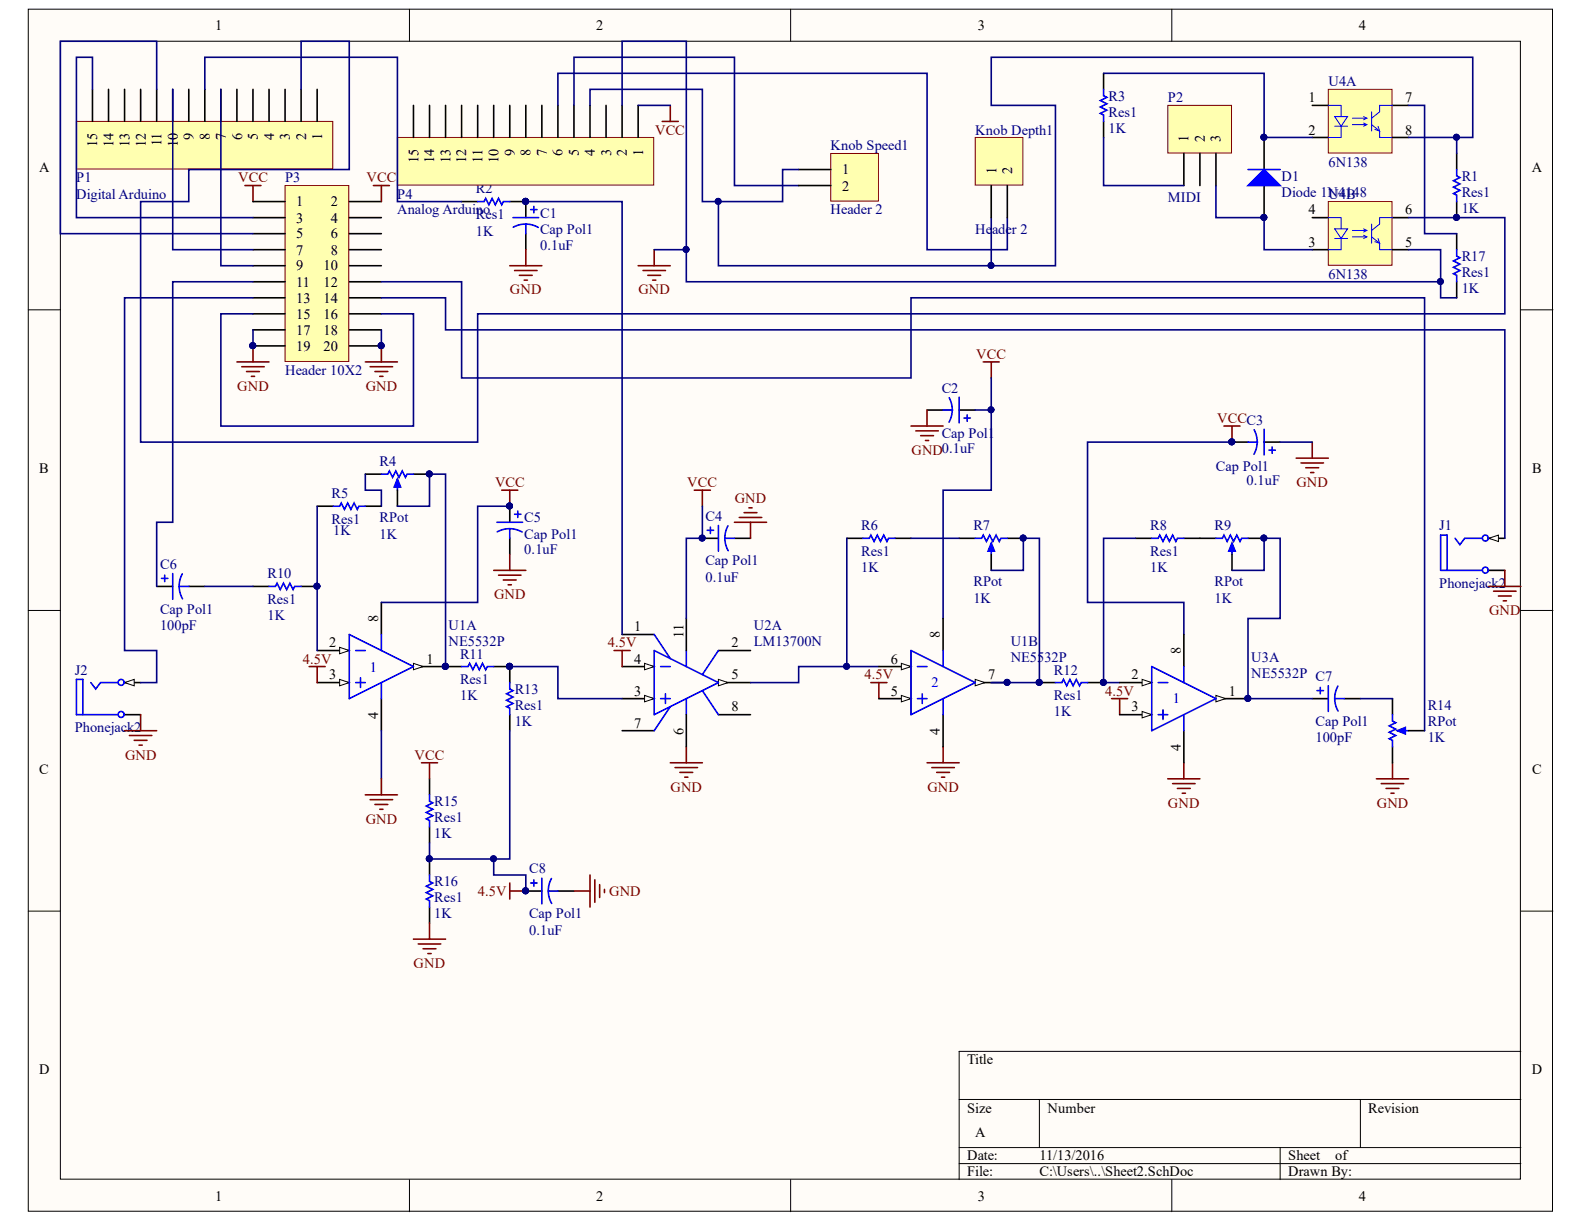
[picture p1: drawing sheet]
<svg xmlns="http://www.w3.org/2000/svg" width="279mm" height="216mm" viewBox="0 0 279 216" stroke-linecap="round" stroke-linejoin="round" font-family="sans-serif">
<defs><g id="words">
<g font-size="2.5">
<text x="38" y="5.3">1</text>
<text x="105.2" y="5.3">2</text>
<text x="172.5" y="5.3">3</text>
<text x="239.7" y="5.3">4</text>
<text x="230.8" y="18.1">1</text>
<text x="230.8" y="23.7">2</text>
<text x="247.9" y="18.1">7</text>
<text x="247.9" y="23.7">8</text>
<text x="17.2" y="25.9" transform="rotate(-90 17.2 25.9)">15</text>
<text x="20" y="25.9" transform="rotate(-90 20 25.9)">14</text>
<text x="22.8" y="25.9" transform="rotate(-90 22.8 25.9)">13</text>
<text x="25.7" y="25.9" transform="rotate(-90 25.7 25.9)">12</text>
<text x="28.5" y="25.8" transform="rotate(-90 28.5 25.8)">11</text>
<text x="31.4" y="25.9" transform="rotate(-90 31.4 25.9)">10</text>
<text x="34.2" y="24.7" transform="rotate(-90 34.2 24.7)">9</text>
<text x="37" y="24.7" transform="rotate(-90 37 24.7)">8</text>
<text x="39.8" y="24.7" transform="rotate(-90 39.8 24.7)">7</text>
<text x="42.7" y="24.7" transform="rotate(-90 42.7 24.7)">6</text>
<text x="45.5" y="24.7" transform="rotate(-90 45.5 24.7)">5</text>
<text x="48.4" y="24.7" transform="rotate(-90 48.4 24.7)">4</text>
<text x="51.1" y="24.7" transform="rotate(-90 51.1 24.7)">3</text>
<text x="54" y="24.7" transform="rotate(-90 54 24.7)">2</text>
<text x="56.8" y="24.7" transform="rotate(-90 56.8 24.7)">1</text>
<text x="73.8" y="28.8" transform="rotate(-90 73.8 28.8)">15</text>
<text x="76.6" y="28.8" transform="rotate(-90 76.6 28.8)">14</text>
<text x="79.5" y="28.8" transform="rotate(-90 79.5 28.8)">13</text>
<text x="82.3" y="28.8" transform="rotate(-90 82.3 28.8)">12</text>
<text x="85.1" y="28.7" transform="rotate(-90 85.1 28.7)">11</text>
<text x="87.9" y="28.8" transform="rotate(-90 87.9 28.8)">10</text>
<text x="90.8" y="27.5" transform="rotate(-90 90.8 27.5)">9</text>
<text x="93.6" y="27.5" transform="rotate(-90 93.6 27.5)">8</text>
<text x="96.5" y="27.5" transform="rotate(-90 96.5 27.5)">7</text>
<text x="99.2" y="27.5" transform="rotate(-90 99.2 27.5)">6</text>
<text x="102.1" y="27.5" transform="rotate(-90 102.1 27.5)">5</text>
<text x="104.9" y="27.5" transform="rotate(-90 104.9 27.5)">4</text>
<text x="107.8" y="27.5" transform="rotate(-90 107.8 27.5)">3</text>
<text x="110.6" y="27.5" transform="rotate(-90 110.6 27.5)">2</text>
<text x="113.4" y="27.5" transform="rotate(-90 113.4 27.5)">1</text>
<text x="209.6" y="25.1" transform="rotate(-90 209.6 25.1)">1</text>
<text x="212.5" y="25.1" transform="rotate(-90 212.5 25.1)">2</text>
<text x="215.3" y="25.1" transform="rotate(-90 215.3 25.1)">3</text>
<text x="6.9" y="30.4">A</text>
<text x="148.5" y="30.7">1</text>
<text x="148.5" y="33.6">2</text>
<text x="175.7" y="30.7" transform="rotate(-90 175.7 30.7)">1</text>
<text x="178.5" y="30.7" transform="rotate(-90 178.5 30.7)">2</text>
<text x="270.2" y="30.4">A</text>
<text x="52.2" y="36.4">1</text>
<text x="52.2" y="39.3">3</text>
<text x="58.3" y="36.4">2</text>
<text x="58.3" y="39.3">4</text>
<text x="230.8" y="37.8">4</text>
<text x="247.9" y="37.8">6</text>
<text x="52.2" y="42.1">5</text>
<text x="52.2" y="44.9">7</text>
<text x="52.2" y="47.7">9</text>
<text x="57.1" y="47.7">10</text>
<text x="58.3" y="42.1">6</text>
<text x="58.3" y="44.9">8</text>
<text x="230.8" y="43.5">3</text>
<text x="247.9" y="43.5">5</text>
<text x="52.2" y="50.6">11</text>
<text x="52.2" y="53.4">13</text>
<text x="57.1" y="50.6">12</text>
<text x="57.1" y="53.4">14</text>
<text x="52.2" y="56.2">15</text>
<text x="52.2" y="59">17</text>
<text x="57.1" y="56.2">16</text>
<text x="57.1" y="59">18</text>
<text x="52.2" y="61.9">19</text>
<text x="57.1" y="61.9">20</text>
<text x="6.9" y="83.4">B</text>
<text x="270.3" y="83.4">B</text>
<text x="66.7" y="109.7" transform="rotate(-90 66.7 109.7)">8</text>
<text x="111.8" y="111.4">1</text>
<text x="120.5" y="112.5" transform="rotate(-90 120.5 112.5)">11</text>
<text x="165.8" y="112.5" transform="rotate(-90 165.8 112.5)">8</text>
<text x="58.1" y="119.8">3</text>
<text x="58.1" y="114.2">2</text>
<text x="75.2" y="117">1</text>
<text x="111.8" y="117">4</text>
<text x="129" y="114.2">2</text>
<text x="129" y="119.8">5</text>
<text x="157.1" y="117">6</text>
<text x="174.3" y="119.8">7</text>
<text x="199.6" y="119.8">2</text>
<text x="208.3" y="115.4" transform="rotate(-90 208.3 115.4)">8</text>
<text x="111.8" y="122.7">3</text>
<text x="129" y="125.5">8</text>
<text x="157.1" y="122.7">5</text>
<text x="199.6" y="125.5">3</text>
<text x="216.7" y="122.7">1</text>
<text x="66.7" y="126.8" transform="rotate(-90 66.7 126.8)">4</text>
<text x="111.8" y="128.4">7</text>
<text x="120.5" y="129.6" transform="rotate(-90 120.5 129.6)">6</text>
<text x="165.8" y="129.6" transform="rotate(-90 165.8 129.6)">4</text>
<text x="6.9" y="136.5">C</text>
<text x="208.3" y="132.4" transform="rotate(-90 208.3 132.4)">4</text>
<text x="270.3" y="136.5">C</text>
<text x="6.9" y="189.5">D</text>
<text x="170.6" y="187.7">Title</text>
<text x="270.2" y="189.5">D</text>
<text x="170.6" y="196.3">Size</text>
<text x="184.8" y="196.3">Number</text>
<text x="241.3" y="196.3">Revision</text>
<text x="172" y="200.5">A</text>
<text x="170.6" y="204.7">Date:</text>
<text x="170.6" y="207.5">File:</text>
<text x="183.4" y="204.7">11/13/2016</text>
<text x="183.4" y="207.5">C:\Users\..\Sheet2.SchDoc</text>
<text x="227.2" y="204.7">Sheet</text>
<text x="227.2" y="207.5">Drawn By:</text>
<text x="235.5" y="204.7">of</text>
<text x="38" y="211.8">1</text>
<text x="105.2" y="211.8">2</text>
<text x="172.5" y="211.8">3</text>
<text x="239.7" y="211.8">4</text>
</g>
<g font-size="2.5" fill="#000080">
<text x="195.5" y="17.7">R3</text>
<text x="234.3" y="15.2">U4A</text>
<text x="172" y="23.7">Knob Depth1</text>
<text x="195.5" y="23.4">1K</text>
<text x="195.5" y="20.6">Res1</text>
<text x="206" y="18.1">P2</text>
<text x="146.5" y="26.5">Knob Speed1</text>
<text x="234.3" y="29.4">6N138</text>
<text x="13.4" y="32.2">P1</text>
<text x="13.4" y="35">Digital Arduino</text>
<text x="50.3" y="32.2">P3</text>
<text x="70.1" y="35">P4</text>
<text x="83.9" y="34.1">R2</text>
<text x="206" y="35.6">MIDI</text>
<text x="226" y="31.9">D1</text>
<text x="226" y="34.7">Diode 1N4148</text>
<text x="234.3" y="35">U4B</text>
<text x="257.8" y="31.9">R1</text>
<text x="257.8" y="34.7">Res1</text>
<text x="70.1" y="37.8">Analog Arduino</text>
<text x="83.9" y="41.5">1K</text>
<text x="83.9" y="38.7">Res1</text>
<text x="95.3" y="38.4">C1</text>
<text x="95.3" y="41.2">Cap Pol1</text>
<text x="146.5" y="37.8">Header 2</text>
<text x="172" y="41.2">He</text>
<text x="175" y="41.2">ader 2</text>
<text x="257.8" y="37.6">1K</text>
<text x="95.3" y="44.1">0.1uF</text>
<text x="257.8" y="46">R17</text>
<text x="234.3" y="49.1">6N138</text>
<text x="257.8" y="51.7">1K</text>
<text x="257.8" y="48.9">Res1</text>
<text x="50.3" y="66.1">Header 10X2</text>
<text x="166.1" y="69.2">C2</text>
<text x="166.1" y="77.2">Cap Pol1</text>
<text x="67" y="82.3">R4</text>
<text x="214.5" y="83.1">Cap Pol1</text>
<text x="58.5" y="87.9">R5</text>
<text x="219.9" y="85.6">0.1uF</text>
<text x="58.5" y="92.4">Res1</text>
<text x="58.8" y="94.4">1K</text>
<text x="67" y="95">1K</text>
<text x="67" y="92.1">RPot</text>
<text x="92.5" y="92.1">C5</text>
<text x="92.5" y="95">Cap Pol1</text>
<text x="124.4" y="91.9">C4</text>
<text x="151.9" y="93.6">R6</text>
<text x="171.7" y="93.6">R7</text>
<text x="202.9" y="93.6">R8</text>
<text x="214.2" y="93.6">R9</text>
<text x="253.9" y="93.6">J1</text>
<text x="28.2" y="100.3">C6</text>
<text x="92.5" y="97.8">0.1uF</text>
<text x="124.4" y="99.7">Cap Pol1</text>
<text x="151.9" y="100.9">1K</text>
<text x="151.9" y="98">Res1</text>
<text x="202.9" y="100.9">1K</text>
<text x="202.9" y="98">Res1</text>
<text x="47.2" y="102">R10</text>
<text x="47.2" y="106.6">Res1</text>
<text x="124.4" y="102.6">0.1uF</text>
<text x="171.7" y="106.3">1K</text>
<text x="171.7" y="103.4">RPot</text>
<text x="214.2" y="106.3">1K</text>
<text x="214.2" y="103.4">RPot</text>
<text x="253.9" y="103.7">Phonejack2</text>
<text x="28.2" y="111">100pF</text>
<text x="28.2" y="108.3">Cap Pol1</text>
<text x="47.2" y="109.4">1K</text>
<text x="79.1" y="111">U1A</text>
<text x="79.1" y="113.9">NE5532P</text>
<text x="133" y="111">U2A</text>
<text x="133" y="113.9">LM13700N</text>
<text x="178.3" y="113.9">U1B</text>
<text x="13.2" y="119">J2</text>
<text x="81.2" y="116.2">R11</text>
<text x="178.3" y="116.7">NE5532P</text>
<text x="185.9" y="119">R12</text>
<text x="220.7" y="116.7">U3A</text>
<text x="220.7" y="119.6">NE5532P C7</text>
<text x="81.2" y="123.5">1K</text>
<text x="81.2" y="120.7">Res1</text>
<text x="90.8" y="122.4">R13</text>
<text x="90.8" y="125.2">Res1</text>
<text x="185.9" y="123.5">Res1</text>
<text x="251.8" y="125.2">R14</text>
<text x="13.2" y="129.2">Phonejack2</text>
<text x="90.8" y="128">1K</text>
<text x="185.9" y="126.3">1K</text>
<text x="232" y="130.9">100pF</text>
<text x="232" y="128">Cap Pol1</text>
<text x="251.8" y="130.9">1K</text>
<text x="251.8" y="128">RPot</text>
<text x="76.6" y="142.2">R15</text>
<text x="76.6" y="147.9">1K</text>
<text x="76.6" y="145">Res1</text>
<text x="93.3" y="154">C8</text>
<text x="76.6" y="162">1K</text>
<text x="76.6" y="156.3">R16</text>
<text x="76.6" y="159.2">Res1</text>
<text x="93.3" y="162">Cap Pol1</text>
<text x="93.3" y="164.8">0.1uF</text>
</g>
<g font-size="2.5" fill="#800000">
<text x="115.6" y="23.7">VCC</text>
<text x="42" y="32.2">VCC</text>
<text x="64.7" y="32.2">VCC</text>
<text x="89.9" y="51.9">GND</text>
<text x="112.6" y="51.9">GND</text>
<text x="172.2" y="63.3">VCC</text>
<text x="41.8" y="68.9">GND</text>
<text x="64.5" y="68.9">GND</text>
<text x="214.7" y="74.6">VCCC3</text>
<text x="160.8" y="80.2">GND0.1uF</text>
<text x="87.3" y="85.9">VCC</text>
<text x="121.2" y="85.9">VCC</text>
<text x="129.6" y="88.8">GND</text>
<text x="228.7" y="85.9">GND</text>
<text x="87.2" y="105.7">GND</text>
<text x="262.6" y="108.5">GND</text>
<text x="53.4" y="117">4.5V</text>
<text x="107.2" y="114.2">4.5V</text>
<text x="152.5" y="119.8">4.5V</text>
<text x="194.9" y="122.7">4.5V</text>
<text x="22.1" y="134">GND</text>
<text x="73.1" y="134">VCC</text>
<text x="118.3" y="139.7">GND</text>
<text x="163.6" y="139.7">GND</text>
<text x="206" y="142.5">GND</text>
<text x="242.9" y="142.5">GND</text>
<text x="64.5" y="145.3">GND</text>
<text x="84.3" y="158">4.5V</text>
<text x="107.4" y="158">GND</text>
<text x="73" y="170.8">GND</text>
</g>
<g font-size="2.5" fill="#00f">
<text x="65.3" y="118.5">1</text>
<text x="164.3" y="121.3">2</text>
<text x="206.9" y="124.1">1</text>
</g>
</g></defs>
<g fill="#fffcf8" stroke="#000" stroke-width=".18">
<path d="M5 1.6h268.8v212h-268.8z"/>
<path d="M10.6 7.3h257.6v200.7h-257.6z"/>
</g>
<g fill="none" stroke="#000" stroke-width=".18">
<path d="M72.2 1.6v5.7M139.5 1.6v5.7M206.7 1.6v5.7M5 54.6h5.6M268.3 54.6h5.6M5 107.7h5.6M268.3 107.7h5.6M5 160.7h5.6M268.3 160.7h5.6M169.2 193.9h99.1M183.3 193.9v8.5M240 193.9v8.5"/>
<path d="M268.3 185.5h-99.1v22.6M72.2 208.1v5.6M139.5 208.1v5.6M169.2 202.4h99.1M169.2 205.2h99.1M206.7 208.1v5.6M225.8 202.4v5.7"/>
</g>
<path d="M27.6 103.4h2.9M33.3 103.4h2.8M44.6 103.4h2.9M53.1 103.4h2.8M67.3 106.3v5.6M72.9 117.6h5.7" fill="none" stroke="#000" stroke-width=".28"/>
<path d="M28.5 102h1.1M29.1 101.5v1.1M30.5 101.2v4.5M31.6 103.4h1.7M31.6 103.4l.2 1.4 .4 .8M32.2 101.2l-.5 1.3-.1 .9M47.5 103.4h1.1l.3-.5 .5 1.1 .6-1.1 .6 1.1 .5-1.1 .6 1.1 .3-.6h1.1" fill="none" stroke="#00f" stroke-width=".28"/>
<circle cx="55.9" cy="103.4" r=".52" fill="#000080" stroke="#000080" stroke-width=".18"/>
<path d="M72.9 117l1.7 .6-1.7 .5z" fill="#fffcf8" stroke="#000" stroke-width=".18"/>
<circle cx="78.6" cy="117.5" r=".52" fill="#000080" stroke="#000080" stroke-width=".18"/>
<path d="M55.9 120.4h5.7M67.3 123.2v5.7" fill="none" stroke="#000" stroke-width=".28"/>
<path d="M59.9 119.8l1.7 .6-1.7 .6z" fill="#fffcf8" stroke="#000" stroke-width=".18"/>
<path d="M55.9 114.7h5.7" fill="none" stroke="#000" stroke-width=".28"/>
<path d="M59.9 114.2l1.7 .5-1.7 .6z" fill="#fffcf8" stroke="#000" stroke-width=".18"/>
<g fill="none" stroke="#00f" stroke-width=".28">
<path d="M152.2 94.9h1.1l.3-.5 .6 1.1 .5-1.1 .6 1.1 .6-1.1 .5 1.1 .3-.6h1.2M203.2 94.9h1.1l.3-.5 .5 1.1 .6-1.1 .6 1.1 .5-1.1 .6 1.1 .3-.6h1.1M61.6 111.9l11.3 5.7-11.3 5.6zM62.7 114.7h1.7M63.6 119.6v1.7M67.3 111.9v2.8M81.4 117.6h1.2l.2-.6 .6 1.1 .6-1.1 .5 1.1 .6-1.1 .6 1.1 .3-.5h1.1M62.7 120.4h1.7M67.3 120.4v2.8M89.9 120.4v1.1l.6 .3-1.1 .6 1.1 .5-1.1 .6 1.1 .6-1.1 .5 .5 .3v1.2M232.3 121.8h1.1M232.9 121.3v1.1"/>
<path d="M234.3 121v4.5M235.4 123.2h1.7M235.4 123.2l.1 .9 .5 1.3M236 121l-.5 1.3-.1 .9M75.8 140.2v1.1l.5 .3-1.1 .6 1.1 .5-1.1 .6 1.1 .6-1.1 .5 .6 .3v1.2M75.8 154.3v1.2l.5 .3-1.1 .5 1.1 .6-1.1 .6 1.1 .5-1.1 .6 .6 .3v1.1"/>
</g>
<g fill="#000080" stroke="#000080" stroke-width=".18">
<circle cx="78.6" cy="117.5" r=".52"/>
<circle cx="44.6" cy="61" r=".52"/>
<circle cx="75.7" cy="151.5" r=".52"/>
<circle cx="89.9" cy="117.5" r=".52"/>
</g>
<path d="M36.1 103.4h8.5" fill="none" stroke="#000080" stroke-width=".28"/>
<g fill="none" stroke="#800000" stroke-width=".28">
<path d="M43.2 32.7h2.8M44.6 32.7v2.9M41.8 63.8h5.7M42.6 64.7h4M43.5 65.5h2.3M44.3 66.4h.6M44.6 61v2.8M74.3 134.5h2.9M75.8 134.5v2.9M118.2 134.5h5.7M119.1 135.4h3.9M119.9 136.2h2.3"/>
<path d="M120.8 137.1h.5M121.1 131.7v2.8M242.8 137.4h5.7M243.6 138.2h4M244.5 139.1h2.3M245.3 139.9h.6M245.6 134.5v2.9M72.9 165.7h5.7M73.8 166.5h3.9M74.6 167.4h2.3M75.5 168.2h.5M75.8 162.8v2.9"/>
</g>
<g fill="none" stroke="#000" stroke-width=".28">
<path d="M149.4 94.9h2.8M157.9 94.9h2.8M200.3 94.9h2.9M208.8 94.9h2.8M78.6 117.6h2.8M87.1 117.6h2.8v2.8M22 120.4h2.8M75.8 137.4v2.8M89.9 126.1v2.8M231.5 123.2h2.8M237.1 123.2h2.9M75.8 145.9v2.8"/>
<path d="M75.8 151.5v2.8M75.8 160v2.8"/>
</g>
<path d="M22 120.4l1.7-.6v1.2z" fill="#fffcf8" stroke="#000" stroke-width=".18"/>
<path d="M262.6 94.9h2.8M22 126.1h2.8" fill="none" stroke="#000" stroke-width=".28"/>
<g fill="none" stroke="#00f" stroke-width=".28">
<path d="M14.6 126.1v-6.3h-1.1v6.3h7.3M16 120.4l.9 1.1 .8-1.1h3.1"/>
<circle cx="21.4" cy="120.4" r=".52"/>
<circle cx="21.4" cy="126" r=".52"/>
</g>
<path d="M262.6 94.9l1.7-.5v1.1z" fill="#fffcf8" stroke="#000" stroke-width=".18"/>
<g fill="none" stroke="#000" stroke-width=".28">
<path d="M55.9 89.3h2.9M64.4 83.6h2.9M64.4 89.3h2.9M70.1 86.5v2.8M72.9 83.6h2.9M123.9 94.9h2.8M129.5 94.9h2.9M169.2 94.9h2.8M174.8 97.8v2.8M177.7 94.9h2.8M211.6 94.9h2.9M217.3 97.8v2.8"/>
<path d="M220.1 94.9h2.9M109.7 111.9h5.7M126.7 114.7h5.7M262.6 100.6h2.8M109.7 123.2h5.7M245.6 123.2v2.9M245.6 131.7v2.8M248.5 128.9h2.8"/>
</g>
<g fill="none" stroke="#00f" stroke-width=".28">
<path d="M58.8 89.3h1.1l.3-.6 .6 1.2 .5-1.2 .6 1.2 .6-1.2 .5 1.2 .3-.6h1.1M67.3 83.6h1.1l.3-.5 .6 1.1 .5-1.1 .6 1.1 .5-1.1 .6 1.1 .3-.6h1.1M70.1 85.1v1.4M124.7 93.5h1.2M125.3 93v1.1M126.7 92.7v4.5M127.9 94.9h1.6M127.9 94.9l.1 1 .4 1.2M128.4 92.7l-.5 1.3v.9M172 94.9h1.1l.3-.5 .6 1.1 .6-1.1 .5 1.1 .6-1.1 .6 1.1 .2-.6h1.2M174.8 96.4v1.4M214.5 94.9h1.1l.3-.5 .6 1.1 .5-1.1 .6 1.1 .6-1.1 .5 1.1 .3-.6h1.1"/>
<path d="M217.3 96.4v1.4M256.7 94.9l.8 1.2 .9-1.2h3.1M255.2 100.6v-6.2h-1.1v6.2h7.4M245.6 126.1v1.1l.6 .3-1.1 .5 1.1 .6-1.1 .6 1.1 .5-1.1 .6 .5 .3v1.1M247 128.9h1.5"/>
<circle cx="262" cy="94.9" r=".52"/>
<circle cx="262" cy="100.6" r=".52"/>
</g>
<g fill="none" stroke="#800000" stroke-width=".28">
<path d="M215.9 75.2h2.8M217.3 75.2v2.8M231.5 78v2.8M122.5 86.5h2.8M123.9 86.5v2.8M129.5 92.1h5.7M130.4 91.3h4M131.2 90.4h2.3M132.1 89.6h.6M132.4 92.1v2.8M228.6 80.8h5.7M229.5 81.7h3.9"/>
<path d="M230.3 82.5h2.3M231.2 83.4h.5M262.6 103.4h5.7M263.5 104.3h3.9M264.3 105.1h2.3M265.2 106h.5M265.4 100.6v2.8M22 128.9h5.6M22.8 129.7h4M23.7 130.6h2.2M24.5 131.4h.6M24.8 126.1v2.8"/>
</g>
<g fill="#000080" stroke="#000080" stroke-width=".18">
<circle cx="75.7" cy="83.6" r=".52"/>
<circle cx="55.9" cy="103.4" r=".52"/>
<circle cx="180.5" cy="94.9" r=".52"/>
<circle cx="194.6" cy="120.4" r=".52"/>
<circle cx="222.9" cy="94.9" r=".52"/>
<circle cx="123.8" cy="94.9" r=".52"/>
<circle cx="217.3" cy="77.9" r=".52"/>
</g>
<g fill="#00f" stroke="#00f" stroke-width=".28">
<path d="M70.1 84.5l.6 1.4h-1.2z"/>
<path d="M174.8 95.8l.6 1.4h-1.1z"/>
<path d="M217.3 95.8l.6 1.4h-1.2z"/>
<path d="M246.5 128.9l1.4-.6v1.2z"/>
</g>
<path d="M55.9 89.3v25.4M200.3 94.9h-5.6v25.5h2.8M67.3 128.9v8.5M240 123.2h5.6" fill="none" stroke="#000080" stroke-width=".28"/>
<path d="M113.7 122.7l1.7 .5-1.7 .6z" fill="#fffcf8" stroke="#000" stroke-width=".18"/>
<path d="M109.7 117.6h5.7" fill="none" stroke="#000" stroke-width=".28"/>
<path d="M113.7 117l1.7 .6-1.7 .5z" fill="#fffcf8" stroke="#000" stroke-width=".18"/>
<path d="M126.7 120.4h5.7" fill="none" stroke="#000" stroke-width=".28"/>
<path d="M126.7 119.8l1.7 .6-1.7 .6z" fill="#fffcf8" stroke="#000" stroke-width=".18"/>
<path d="M163.5 72.3h2.9M169.2 72.3h2.8M217.3 78h2.8M223 78h2.8M89.9 89.3v2.8M89.9 94.9v2.9M121.1 109.1v5.6M109.7 128.9h5.7M121.1 126.1v5.6M126.7 126.1h5.7M183.3 120.4h2.9M191.8 120.4h2.9" fill="none" stroke="#000" stroke-width=".28"/>
<g fill="none" stroke="#00f" stroke-width=".28">
<path d="M166.4 72.3h1.7M167.4 70.1a4.5 4.5 0 0 1 0 4.4M169.2 70.1v4.5M170 73.7h1.2M170.6 73.2v1.1M220.1 78h1.7M221.2 75.8a4.5 4.5 0 0 1 0 4.3M223 75.7v4.5M223.8 79.4h1.2M224.4 78.8v1.2M87.7 92.1h4.5M89.9 93.3l.9 .1 1.3 .4"/>
<path d="M89.9 93.3l-1.3 .2-.9 .3M89.9 93.3v1.6M90.8 90.7h1.1M91.3 90.1v1.2M115.4 114.7l11.3 5.7-11.3 5.7zM115.4 111.9l2.8 4.3M116.5 117.6h1.7M121.1 114.7v2.9M126.7 114.7l-2.8 4.3M116.5 123.2h1.7M117.4 122.4v1.7M118.2 124.6l-2.8 4.3"/>
<path d="M121.1 123.2v2.9M123.9 121.8l2.8 4.3M186.2 120.4h1.1l.3-.6 .6 1.2 .5-1.2 .6 1.2 .5-1.2 .6 1.2 .3-.6h1.1"/>
</g>
<g fill="none" stroke="#800000" stroke-width=".28">
<path d="M160.7 75.2h5.7M161.5 76h4M162.4 76.8h2.3M163.2 77.7h.6M163.5 72.3v2.9M173.4 63.8h2.9M174.8 63.8v2.9M88.5 86.5h2.8M89.9 86.5v2.8M89.9 97.8v2.8M54.5 117.6h2.9M55.9 117.6v2.8"/>
<path d="M87.1 100.6h5.6M87.9 101.5h4M88.8 102.3h2.2M89.6 103.2h.6M108.3 114.7h2.8M109.7 114.7v2.9M67.3 137.4v2.8M153.6 120.4h2.8M155 120.4v2.8M163.5 134.5h5.7M164.4 135.4h3.9M165.2 136.2h2.3"/>
<path d="M166.1 137.1h.5M166.4 131.7v2.8M196.1 123.2h2.8M197.5 123.2v2.9M206 137.4h5.6M206.8 138.2h4M207.7 139.1h2.2M208.5 139.9h.6M208.8 134.5v2.9M64.4 140.2h5.7M65.3 141h4M66.1 141.9h2.3"/>
<path d="M67 142.7h.6M89.9 155.8v2.8M89.9 157.2h2.8"/>
</g>
<g fill="#000080" stroke="#000080" stroke-width=".18">
<circle cx="89.9" cy="89.3" r=".52"/>
<circle cx="89.9" cy="117.5" r=".52"/>
<circle cx="123.8" cy="94.9" r=".52"/>
<circle cx="174.8" cy="72.3" r=".52"/>
<circle cx="149.3" cy="117.5" r=".52"/>
<circle cx="194.6" cy="120.4" r=".52"/>
<circle cx="183.3" cy="120.4" r=".52"/>
<circle cx="217.3" cy="77.9" r=".52"/>
<circle cx="92.7" cy="157.1" r=".52"/>
</g>
<path d="M174.8 66.7v5.6h-2.8M174.8 72.3v14.2h-8.4v22.6M217.3 78h-25.5v28.3h17v5.6M225.8 78h5.7M89.9 89.3h-5.6v17h-17M123.9 89.3v5.6h-2.8v14.2M149.4 94.9v22.7h5.6M160.7 94.9h8.5M89.9 117.6h8.5v5.6h11.3M149.4 117.6h-8.5v2.8h-8.5" fill="none" stroke="#000080" stroke-width=".28"/>
<path d="M50.3 32.7h11.2v31.1h-11.2z" fill="#ffffb0" stroke="#800000" stroke-width=".18"/>
<g fill="none" stroke="#000" stroke-width=".28">
<path d="M44.6 35.6h5.7M44.6 38.4h5.7M61.6 35.6h5.7M61.6 38.4h5.7M81.4 35.6h2.9M89.9 35.6h2.8v2.8M44.6 41.2h5.7M44.6 44h5.7M44.6 46.9h5.7M44.6 49.7h5.7M44.6 52.5h5.7M44.6 55.4h5.7"/>
<path d="M44.6 58.2h5.7M61.6 41.2h5.7M61.6 44h5.7M61.6 46.9h5.7M61.6 49.7h5.7M61.6 52.5h5.7M61.6 55.4h5.7M61.6 58.2h5.7M92.7 41.2v2.8M44.6 61h5.7M61.6 61h5.7M166.4 109.1v5.6"/>
<path d="M166.4 126.1v5.6M172 120.4h5.7"/>
</g>
<g fill="#000080" stroke="#000080" stroke-width=".18">
<circle cx="44.6" cy="61" r=".52"/>
<circle cx="67.2" cy="61" r=".52"/>
<circle cx="92.7" cy="35.5" r=".52"/>
</g>
<path d="M84.3 35.6h1.1l.3-.6 .5 1.1 .6-1.1 .6 1.1 .5-1.1 .6 1.1 .3-.5h1.1M90.5 38.4h4.5M92.7 39.5l1 .1 1.2 .5M92.7 39.5l-.9 .1-1.3 .5M92.7 39.5v1.7M93.6 37h1.1M94.2 36.4v1.1" fill="none" stroke="#00f" stroke-width=".28"/>
<path d="M89.9 46.9h5.7M90.8 47.7h3.9M91.6 48.6h2.3M92.5 49.4h.5M92.7 44v2.9" fill="none" stroke="#800000" stroke-width=".28"/>
<path d="M92.7 35.6h17v76.3" fill="none" stroke="#000080" stroke-width=".28"/>
<path d="M172 119.8l1.7 .6-1.7 .6z" fill="#fffcf8" stroke="#000" stroke-width=".18"/>
<circle cx="177.6" cy="120.4" r=".52" fill="#000080" stroke="#000080" stroke-width=".18"/>
<path d="M155 123.2h5.7" fill="none" stroke="#000" stroke-width=".28"/>
<path d="M159 122.7l1.7 .5-1.7 .6z" fill="#fffcf8" stroke="#000" stroke-width=".18"/>
<path d="M155 117.6h5.7" fill="none" stroke="#000" stroke-width=".28"/>
<path d="M159 117l1.7 .6-1.7 .5z" fill="#fffcf8" stroke="#000" stroke-width=".18"/>
<path d="M160.7 114.7l11.3 5.7-11.3 5.7zM161.8 117.6h1.7M166.4 114.7v2.9M161.8 123.2h1.7M162.7 122.4v1.7M166.4 123.2v2.9" fill="none" stroke="#00f" stroke-width=".28"/>
<circle cx="177.6" cy="120.4" r=".52" fill="#000080" stroke="#000080" stroke-width=".18"/>
<path d="M208.8 111.9v5.7M214.5 123.2h5.6" fill="none" stroke="#000" stroke-width=".28"/>
<path d="M214.5 122.7l1.7 .5-1.7 .6z" fill="#fffcf8" stroke="#000" stroke-width=".18"/>
<circle cx="220.1" cy="123.2" r=".52" fill="#000080" stroke="#000080" stroke-width=".18"/>
<path d="M197.5 126.1h5.7M208.8 128.9v5.6" fill="none" stroke="#000" stroke-width=".28"/>
<path d="M201.5 125.5l1.7 .6-1.7 .5z" fill="#fffcf8" stroke="#000" stroke-width=".18"/>
<path d="M197.5 120.4h5.7" fill="none" stroke="#000" stroke-width=".28"/>
<path d="M201.5 119.8l1.7 .6-1.7 .6z" fill="#fffcf8" stroke="#000" stroke-width=".18"/>
<path d="M203.2 117.6l11.3 5.6-11.3 5.7zM208.8 117.6v2.8M204.3 126.1h1.7M204.3 120.4h1.7M205.1 125.2v1.7M208.8 126.1v2.8" fill="none" stroke="#00f" stroke-width=".28"/>
<g fill="#000080" stroke="#000080" stroke-width=".18">
<circle cx="220.1" cy="123.2" r=".52"/>
<circle cx="75.7" cy="83.6" r=".52"/>
<circle cx="78.6" cy="117.5" r=".52"/>
<circle cx="177.6" cy="120.4" r=".52"/>
<circle cx="183.3" cy="120.4" r=".52"/>
<circle cx="180.5" cy="94.9" r=".52"/>
<circle cx="222.9" cy="94.9" r=".52"/>
</g>
<path d="M44.6 52.5h-22.6v62.2h5.6v5.7h-2.8M44.6 49.7h-14.1v42.4h-2.9v11.3M44.6 55.4h-5.6v19.8h33.9v-19.8h-5.6M67.3 52.5h11.3v5.7h186.8v36.7M67.3 49.7h14.1v17h79.3v-14.2h90.6v76.4M64.4 83.6v2.9h2.9v2.8M70.1 89.3h5.7v-5.7h2.8v34M174.8 100.6h5.7v-5.7h2.8v25.5h-8.5M217.3 100.6h5.7v-5.7h2.8v14.2h-5.7v14.1h11.4" fill="none" stroke="#000080" stroke-width=".28"/>
<path d="M13.5 21.4h45.2v8.4h-45.2z" fill="#ffffb0" stroke="#800000" stroke-width=".18"/>
<g fill="none" stroke="#000" stroke-width=".28">
<path d="M16.3 15.8v5.6M19.1 15.8v5.6M22 15.8v5.6M24.8 15.8v5.6M27.6 15.8v5.6M30.5 15.8v5.6M33.3 15.8v5.6M36.1 15.8v5.6M39 15.8v5.6M41.8 15.8v5.6M44.6 15.8v5.6M47.5 15.8v5.6"/>
<path d="M50.3 15.8v5.6M53.1 15.8v5.6M55.9 15.8v5.6"/>
</g>
<path d="M70.1 24.2h45.2v8.4h-45.2z" fill="#ffffb0" stroke="#800000" stroke-width=".18"/>
<g fill="none" stroke="#000" stroke-width=".28">
<path d="M72.9 18.6v5.6M75.8 18.6v5.6M78.6 18.6v5.6M81.4 18.6v5.6M84.3 18.6v5.6M87.1 18.6v5.6M89.9 18.6v5.6M92.7 18.6v5.6M95.6 18.6v5.6M98.4 18.6v5.6M101.2 18.6v5.6M104.1 18.6v5.6"/>
<path d="M106.9 18.6v5.6M109.7 18.6v5.6M112.6 18.6v5.6"/>
</g>
<path d="M118.2 18.6v2.8M116.8 21.4h2.8" fill="none" stroke="#800000" stroke-width=".28"/>
<path d="M112.6 18.6h5.6" fill="none" stroke="#000080" stroke-width=".28"/>
<path d="M206 18.6h11.2v8.4h-11.2z" fill="#ffffb0" stroke="#800000" stroke-width=".18"/>
<path d="M208.8 27.1v5.6M211.6 27.1v5.6M214.5 27.1v5.6" fill="none" stroke="#000" stroke-width=".28"/>
<path d="M234.3 15.8h11.2v11.2h-11.2z" fill="#ffffb0" stroke="#800000" stroke-width=".18"/>
<path d="M234.3 18.6h2.3v2M241.9 19.7v3.4M245.6 18.6h-2.2v1.1l-1.5 1.2M235.4 20.6h2.3l-1.1 1.7zM235.4 22.3h2.3M236.6 22.3v1.9h-2.3M238.5 20.9h2.6M238.5 22h2.6M240.5 20.6l.6 .3-.6 .2M240.5 21.7l.6 .3-.6 .3M241.9 22l1.5 1.1v1.1h2.2M243.1 22.3l.3 .8-.9-.3" fill="none" stroke="#00f" stroke-width=".18"/>
<path d="M231.5 18.6h2.8M245.6 18.6h2.9M231.5 24.2h2.8M245.6 24.2h2.9" fill="none" stroke="#000" stroke-width=".28"/>
<path d="M234.3 35.6h11.2v11.2h-11.2z" fill="#ffffb0" stroke="#800000" stroke-width=".18"/>
<path d="M234.3 38.4h2.3v2M241.9 39.5v3.4M245.6 38.4h-2.2v1.1l-1.5 1.1M235.4 40.4h2.3l-1.1 1.7zM235.4 42.1h2.3M236.6 42.1v1.9h-2.3M238.5 40.6h2.6M238.5 41.8h2.6M240.5 40.4l.6 .2-.6 .3M240.5 41.5l.6 .3-.6 .3M241.9 41.8l1.5 1.1v1.1h2.2M243.1 42.1l.3 .8-.9-.3" fill="none" stroke="#00f" stroke-width=".18"/>
<g fill="none" stroke="#000" stroke-width=".28">
<path d="M194.7 12.9v2.9M194.7 21.4v2.8M223 24.2v5.7M223 32.7v5.7M231.5 38.4h2.8M245.6 38.4h2.9M256.9 27.1v2.8M256.9 35.6v2.8M231.5 44h2.8M245.6 44h2.9M256.9 41.2v2.8M256.9 49.7v2.8"/>
<path d="M92.7 157.2h2.9M98.4 157.2h2.8"/>
</g>
<path d="M112.6 46.9h5.6M113.4 47.7h4M114.3 48.6h2.2M115.1 49.4h.6M115.4 44v2.9M101.2 157.2h2.9M104.1 154.3v5.7M104.9 155.2v3.9M105.8 156v2.3M106.6 156.9v.6" fill="none" stroke="#800000" stroke-width=".28"/>
<path d="M194.7 15.8v1.1l.5 .3-1.1 .5 1.1 .6-1.1 .6 1.1 .5-1.1 .6 .6 .3v1.1M220.1 29.9h5.7M256.9 29.9v1.1l.6 .3-1.1 .6 1.1 .5-1.1 .6 1.1 .6-1.1 .5 .5 .3v1.2M256.9 44v1.2l.6 .3-1.1 .5 1.1 .6-1.1 .6 1.1 .5-1.1 .6 .5 .3v1.1M93.6 155.8h1.1M94.2 155.2v1.1M95.6 154.9v4.5M96.7 157.2h1.7M96.7 157.2l.2 1.3 .4 .9M97.3 155l-.4 .8-.2 1.4" fill="none" stroke="#00f" stroke-width=".28"/>
<g fill="none" stroke="#000080" stroke-width=".28">
<path d="M16.3 15.8v-5.7h-2.8v28.3h31.1M27.6 15.8v-8.5h-17v33.9h34M30.5 15.8v28.2h14.1M36.1 15.8v-5.7h34v25.5h11.3M39 15.8v31.1h5.6M53.1 15.8v-8.5h8.5v22.6h-28.3v5.7h-8.5v42.4h59.5v-22.6h181.1v-17h-16.9M98.4 18.6v-5.7h65.1v31.1h14.2v-5.6M101.2 18.6v-8.5h28.3v22.6h11.4M109.7 18.6v-11.3h11.4v36.7h-5.7M194.7 12.9h28.3v11.3h8.5M248.5 18.6h2.8v22.6h5.6M174.8 38.4v8.5"/>
<path d="M194.7 24.2v8.5h14.1M214.5 32.7v5.7h8.5v5.6h8.5M248.5 24.2h11.3v-14.1h-85v8.5h11.4v28.3h-59.5v-11.3M256.9 24.2v2.9M44.6 58.2v2.8M121.1 44v5.7h133M248.5 44h5.6v8.5h2.8M89.9 128.9v22.6h-14.1v-2.8M87.1 151.5v2.8h5.6v2.9"/>
</g>
<g fill="#000080" stroke="#000080" stroke-width=".18">
<circle cx="222.9" cy="24.2" r=".52"/>
<circle cx="222.9" cy="38.3" r=".52"/>
<circle cx="256.9" cy="38.3" r=".52"/>
<circle cx="256.9" cy="24.2" r=".52"/>
<circle cx="121" cy="44" r=".52"/>
<circle cx="254.1" cy="49.7" r=".52"/>
<circle cx="174.8" cy="46.8" r=".52"/>
<circle cx="126.7" cy="35.5" r=".52"/>
<circle cx="44.6" cy="61" r=".52"/>
<circle cx="75.7" cy="151.5" r=".52"/>
<circle cx="87" cy="151.5" r=".52"/>
<circle cx="92.7" cy="157.1" r=".52"/>
</g>
<path d="M220.1 32.7l2.9-2.8 2.8 2.8z" fill="#00f" stroke="#00f" stroke-width=".28"/>
<path d="M146.5 27.1h8.4v8.4h-8.4z" fill="#ffffb0" stroke="#800000" stroke-width=".18"/>
<path d="M140.9 29.9h5.6M140.9 32.7h5.6" fill="none" stroke="#000" stroke-width=".28"/>
<path d="M104.1 18.6v-2.8h19.8v19.8h14.1v-5.7h2.9" fill="none" stroke="#000080" stroke-width=".28"/>
<circle cx="126.7" cy="35.5" r=".52" fill="#000080" stroke="#000080" stroke-width=".18"/>
<path d="M172 24.2h8.4v8.4h-8.4z" fill="#ffffb0" stroke="#800000" stroke-width=".18"/>
<path d="M174.8 32.7v5.7M177.7 32.7v5.7" fill="none" stroke="#000" stroke-width=".28"/>
<path d="M67.3 58.2v2.8" fill="none" stroke="#000080" stroke-width=".28"/>
<circle cx="67.2" cy="61" r=".52" fill="#000080" stroke="#000080" stroke-width=".18"/>
<path d="M65.9 32.7h2.8M67.3 32.7v2.9M64.4 63.8h5.7M65.3 64.7h4M66.1 65.5h2.3M67 66.4h.6M67.3 61v2.8" fill="none" stroke="#800000" stroke-width=".28"/>
<use href="#words"/>
</svg>
